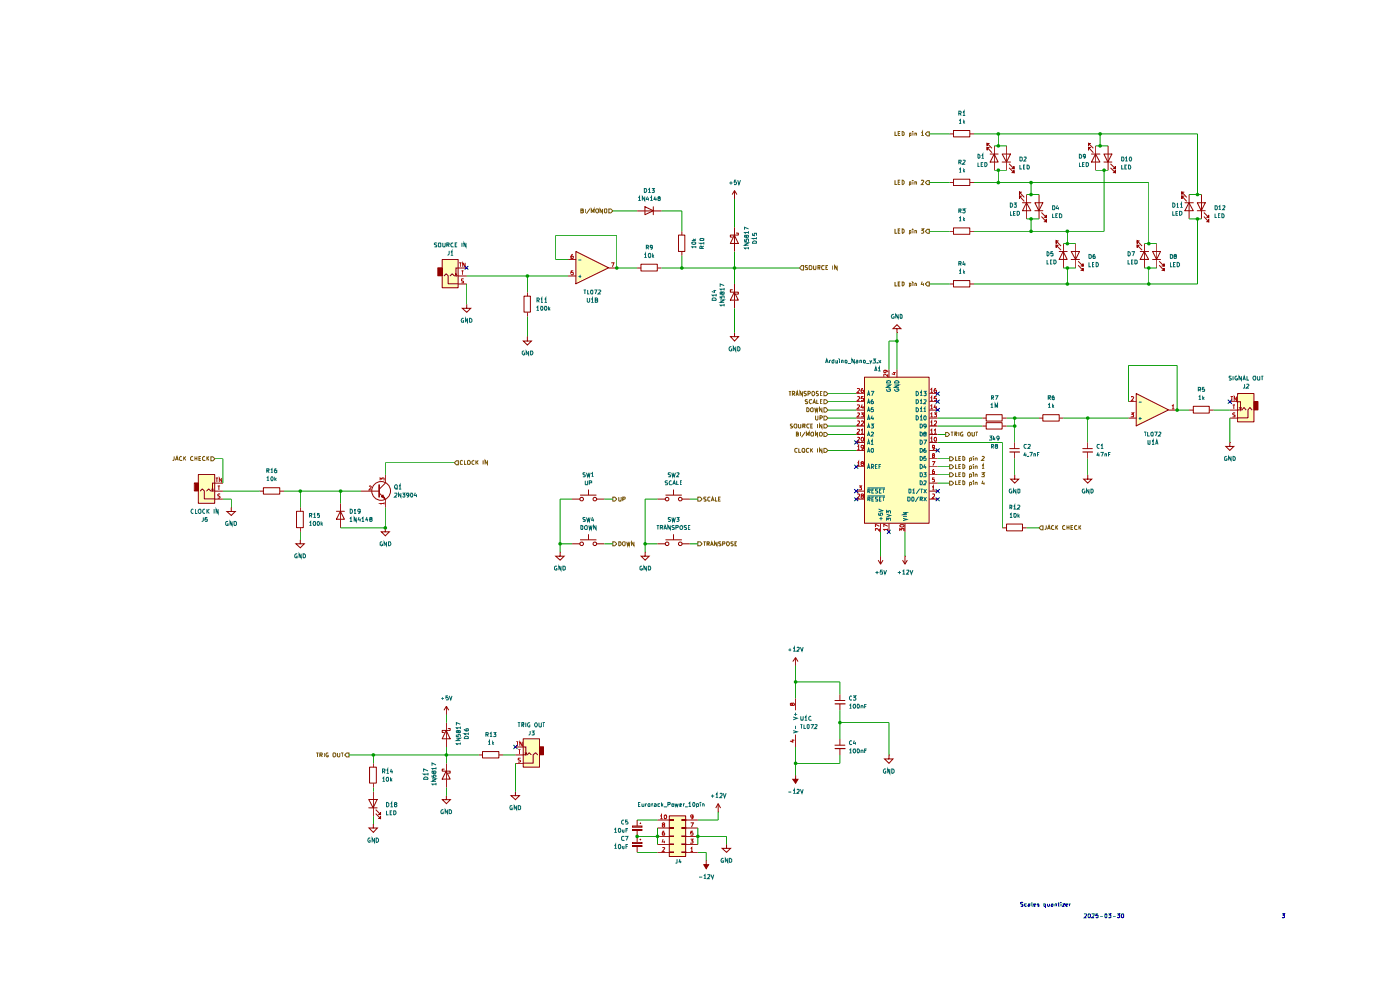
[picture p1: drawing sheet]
<svg xmlns="http://www.w3.org/2000/svg" width="297mm" height="210mm" viewBox="0 0 297 210" stroke-linecap="round" stroke-linejoin="round" font-family="sans-serif">
<g fill="#ffb">
<path d="M111 156.8h3.5v6h-3.5z"/>
<path d="M42.1 100.7h3.5v6.1h-3.5z"/>
<path d="M93.8 55.1h3.4v6h-3.4z"/>
<path d="M122.2 53.4l7 3.5-7 3.3z"/>
<path d="M241.1 83.5l6.8 3.5-6.8 3.4z"/>
<path d="M183.4 80h13.7v31h-13.7z"/>
<path d="M262.6 83.5h3.5v6h-3.5z"/>
<path d="M142 173.1h3.5v8.6h-3.5z"/>
</g>
<path d="M73.5 159.7h.5v.9h-.5l-.4-.5z" fill="#fff"/>
<path d="M67.1 159.7h.5M67.3 159.7v.9M68.8 159.7v.9M69.6 159.7h-.3a.42 .42 0 0 0-.2 .5 .42 .42 0 0 0 .5 .3v-.3h-.1M70.7 159.8l.4-.1 .1 .3v.3l-.2 .3-.3-.2zM71.6 159.7v.7l.2 .2 .3-.2v-.7M72.3 159.7h.6M72.6 159.7v.9M73.5 159.7h.5v.9h-.5l-.4-.5zM67.9 160.1h.4l.1-.3-.5-.1v.9M68.1 160.1l.3 .5" fill="none" stroke="#765500" stroke-width=".21"/>
<path d="M109.3 167.9v.9h.9l-.9 .8-.9-.8h.9M109.3 167.9h.1" fill="none" stroke="#910000" stroke-width=".21"/>
<path d="M114.5 158.5h.9v1.6h-.9z" fill="#910000"/>
<g fill="none" stroke="#910000" stroke-width=".21">
<path d="M94.7 154.9l.8 1.8h-1.7zM94.7 151.6h.1M94.7 149.8v1.8M94.7 153.3v5.2M94.7 149.8l-.5 .9M94.7 149.8l.5 .9M95.1 154.5h.4v.4h-1.7v.5h.4M102.4 159.4h3.4v1.4h-3.4zM109.3 158.5h2.2v1.5l.2-.4M111 156.7h3.5v6h-3.5zM111.4 159.6l.1 .4M114.5 158.4h.8v1.7h-.8z"/>
<path d="M78.2 169.6h1.8l-.8 1.8zM78.2 171.4h1.8M78.4 162.7h1.4v3.4h-1.4zM79.2 174.8v.8h.8l-.8 1-.9-1h.9M79.2 174.8h.1M79.2 161.9v.9M79.2 166.2v.9M79.2 167.9v5.2M79.7 172.6l1 1v-.5v.5h-.5M79.7 171.7l1 1.1v-.5v.5h-.5M94.2 163.1h-.4v.5h1.7v.4h-.4M94.7 163.6l.8 1.7h-1.7z"/>
<path d="M94.7 168.8v.8h.8l-.8 .9-.9-.9h.9M94.7 168.8h.1M94.7 161.9v5.2M101.6 160.1h.8M105.9 160.1h.8M109.3 161.9h1.7M109.3 160.1h1.7M111 160.1h.8l.5-.4 .4 .4M114 160.1l-.4-.4-.5 .4v1.8h-2.1M134.2 178.7h2v.2h-2zM134.2 179.4h2v.2h-2zM134.2 175.2h2v.3h-2z"/>
<path d="M134.2 175.9h2v.2h-2zM135.2 173.9v1.3M135.2 176.1v2.6M135.2 179.6v1.2M135.7 178.1h.3M135.7 174.6h.3M135.8 174.5v.3M135.8 177.9v.4"/>
</g>
<path d="M109.5 157.3h.4M109.8 157.3v.9M109.9 159h.5M110.2 159v1M110.8 157.3v.9l-.5-.9v.9M110.4 160.8l-.5 .1v.3l.5 .2-.1 .3-.4-.1" fill="none" stroke="#b90000" stroke-width=".21"/>
<path d="M134.2 179.5h2M134.2 176h2" fill="none" stroke="#910000" stroke-width=".25"/>
<path d="M96.4 98.2l.4-.5h.4v.9h-.4z" fill="#fff"/>
<path d="M96.8 97.7h.4v.9h-.4l-.4-.4zM98.2 97.7h-.3l-.2 .1v.6l.5 .1M98.5 97.7v.8h.4M99.4 97.7a.47 .47 0 0 1 .4 .3 .47 .47 0 0 1-.2 .5l-.4-.1v-.6zM100.6 97.7h-.2l-.3 .2v.4l.2 .2h.3M101 97.7v.8M101.1 98.1l.4 .4M101.5 97.7l-.5 .5M102.5 97.7v.8M103.4 97.7v.8l-.5-.8v.8" fill="none" stroke="#765500" stroke-width=".21"/>
<g fill="none" stroke="#910000" stroke-width=".21">
<path d="M55.1 104.2h.8M55.9 103.5h3.4v1.3h-3.4zM59.4 104.2h.8M62.9 108.5h1.4v3.4h-1.4zM63.7 114.5v.9h.9l-.9 .8-.9-.8h.9M63.7 114.5h.1M63.7 107.7v.8M63.7 112v.8M71.4 108.5h1.7M72.2 108.5l.9 1.6h-1.7zM72.3 106.8v5.2M80.5 104.6l1.2 1.3"/>
<path d="M81.7 112v.8h.9l-.9 .9-.8-.9h.8M81.7 112h.1M81.7 102.5l-1.2 1.3"/>
<circle cx="80.9" cy="104.1" r="1.99"/>
</g>
<path d="M80.4 102.9v2.5" fill="none" stroke="#910000" stroke-width=".34"/>
<path d="M80.9 105.3l.3-.3 .3 .7z" fill="#910000"/>
<g fill="none" stroke="#910000" stroke-width=".21">
<path d="M76.6 104.2h3.9M80.9 105.4l.3-.4 .4 .7zM81.7 100.7v1.8M81.7 105.9v1.8M118.8 117.1v.9h.9l-.9 .8-.9-.8h.9M118.8 117.1h.1M121.4 115.4h1.7M121.4 105.9h1.7M123.1 114.5h3.4M123.1 105h3.4M124.8 103.8v1.2M124.8 113.3v1.2"/>
<path d="M126.5 115.4h1.7M126.5 105.9h1.7"/>
<circle cx="123.4" cy="105.9" r=".38"/>
<circle cx="123.4" cy="115.4" r=".38"/>
<circle cx="126.2" cy="105.9" r=".38"/>
<circle cx="126.2" cy="115.4" r=".38"/>
</g>
<path d="M78.3 103.2l.3-.1 .2 .1-.5 .7h.5M80.6 101.9v-.5l.4 .2 .1-.2h.3v.5M81.5 106.8h-.9l.3 .2M81.5 106.5v.5" fill="none" stroke="#b90000" stroke-width=".21"/>
<path d="M44.7 96.9h.5l.4 .4-.4 .4h-.5z" fill="#fff"/>
<g fill="none" stroke="#765500" stroke-width=".21">
<path d="M37 96.8v.6l-.4 .3M37.2 97.7l.3-.9 .3 .9M37.3 97.4h.4M38.6 96.9l-.3-.1-.2 .3v.4l.1 .2 .4-.1M39 96.8v.9M39.1 97.2l.3 .5M39.4 96.8l-.4 .5M40.9 96.9l-.2-.1-.3 .3v.4l.2 .2 .3-.1M41.4 96.8v.9M41.4 97.2h.4M41.8 96.8v.9M42.2 97.2h.3"/>
<path d="M42.6 96.8h-.4v.9h.4M43.5 96.9l-.3-.1-.2 .3v.4l.1 .2 .4-.1M43.9 96.8v.9M44 97.2l.3 .5M44.3 96.8l-.4 .5M44.7 96.9h.5l.4 .4-.4 .4h-.5z"/>
</g>
<path d="M41.3 102.5h.8v1.7h-.8z" fill="#910000"/>
<g fill="none" stroke="#910000" stroke-width=".21">
<path d="M155.4 61.5h-.5v.5h1.7v.4h-.4M155.8 62l.8 1.7h-1.7zM155.8 60.2v5.2M41.2 102.4h.9v1.7h-.9zM42.1 100.7h3.4v6.1h-3.4zM42.5 104.1l.4-.4 .4 .4v1.7h2.2M43.9 104.1l.4-.4 .4 .4h.8M45.3 103.7l-.2 .3M45.6 105.9h1.7M45.6 104.2h1.7M47.3 102.5h-2.2v1.5l-.2-.3M49.1 107.7v.8h.8l-.8 .8-1-.8h1"/>
<path d="M49.1 107.7h.1"/>
</g>
<path d="M45.8 101.4h.5M46 101.4v.8M46.2 103.1h.5M46.4 103.1v.8M46.7 104.9l-.3-.1-.2 .1 .1 .3 .4 .2-.2 .3-.3-.1M47 101.4v.8l-.5-.8v.8" fill="none" stroke="#b90000" stroke-width=".21"/>
<path d="M148 114.9h.5l.5 .5-.5 .4h-.5z" fill="#fff"/>
<g fill="none" stroke="#765500" stroke-width=".21">
<path d="M148 114.9h.5l.5 .5-.5 .4h-.5zM149.2 114.9h.5M149.5 114.9v.9M150 115.4h.4v-.5h-.4v.9M150.2 115.4l.3 .4M150.7 115.8l.3-.9 .3 .9M150.8 115.5h.5M152.1 114.9v.9l-.5-.9v.9M152.9 114.9h-.4l-.1 .2 .2 .3h.3v.3h-.5M153.3 115.4h.4l.1-.4-.5-.1v.9M154.2 114.9h.4l.1 .3v.3l-.2 .3-.4-.3zM155.6 114.9l-.5 .1v.3l.5 .2-.2 .3-.3-.1"/>
<path d="M155.9 115.4h.3M156.3 114.9h-.4v.9h.4"/>
</g>
<path d="M148 105.4h.5l.5 .5-.5 .4h-.5z" fill="#fff"/>
<path d="M148 105.4h.5l.5 .5-.5 .4h-.5zM149.8 105.4l-.5 .1v.3l.5 .2-.1 .3h-.4M150.7 105.5l-.4-.1-.1 .2v.5l.1 .2 .4-.1M150.9 106.3l.3-.9 .3 .9M151 106h.4M151.8 105.4v.9h.4M152.4 105.9h.4M152.9 105.4h-.5v.9h.5" fill="none" stroke="#765500" stroke-width=".21"/>
<path d="M130 114.9h.4l.4 .5-.4 .4h-.4z" fill="#fff"/>
<path d="M130 114.9h.4l.4 .5-.4 .4h-.4zM131.3 114.9h.3a.47 .47 0 0 1 .2 .6 .47 .47 0 0 1-.5 .3zM132.1 115h.5v.6l-.1 .2-.5-.3zM133 114.9l.1 .9 .2-.6 .2 .6 .1-.9M134.5 114.9v.9l-.5-.9v.9" fill="none" stroke="#765500" stroke-width=".21"/>
<path d="M136.9 117.1v.9h.8l-.8 .8-.9-.8h.9M136.9 117.1h.1" fill="none" stroke="#910000" stroke-width=".21"/>
<path d="M130 105.4h.4l.4 .5-.4 .4h-.4z" fill="#fff"/>
<path d="M130 105.4h.4l.4 .5-.4 .4h-.4zM131.3 105.4l.1 .9h.3l.1-.2v-.7M132.1 105.9h.4l.1-.4-.5-.1v.9" fill="none" stroke="#765500" stroke-width=".21"/>
<g fill="none" stroke="#910000" stroke-width=".21">
<path d="M139.5 115.4h1.7M139.5 105.9h1.7M141.2 114.5h3.4M141.2 105h3.4M142.9 103.8v1.2M142.9 113.3v1.2M144.6 115.4h1.7M144.6 105.9h1.7M152.4 172.3h.1M152.4 170.5l-.6 .9M152.4 170.5l.5 .9M152.4 170.5v1.8"/>
<path d="M154.1 179.1v.9h.9l-.9 .8-.9-.8h.9M154.1 179.1h.1"/>
<circle cx="141.5" cy="105.9" r=".38"/>
<circle cx="141.5" cy="115.4" r=".38"/>
<circle cx="144.3" cy="115.4" r=".38"/>
<circle cx="144.3" cy="105.9" r=".38"/>
</g>
<path d="M149.8 182.6v.8h.5l-.5 .9-.5-.9h.5z" fill="#910000"/>
<g fill="none" stroke="#910000" stroke-width=".21">
<path d="M168.8 139.5l-.6 .8M168.8 139.5l.5 .8M168.8 139.5v1.7M168.8 141.2h.1M177.1 148.6h2.1M177.1 158.1h2.1M178.2 147.3v1.3M178.2 149.3v1.4M178.2 156.8v1.3M178.2 158.8v1.3M188.6 160.1v.9h.8l-.8 .9-.9-.9h.9M188.6 160.1h.1"/>
<path d="M149.8 182.6v.8h.5l-.5 .9-.5-.9h.5M149.8 182.6h.1"/>
</g>
<path d="M177.2 149.3h2.1M177.2 158.8h2.1" fill="none" stroke="#910000" stroke-width=".25"/>
<path d="M168.8 164.5v.8h.5l-.5 .9-.6-.9h.6z" fill="#910000"/>
<path d="M168.8 148.1v2.6M168.8 155.8v2.7M168.8 164.5v.8h.5l-.5 .9-.6-.9h.6M168.8 164.5h.1" fill="none" stroke="#910000" stroke-width=".21"/>
<path d="M167.9 157h.6M168 149.3l.2-.2 .3 .2-.1 .3h-.3l-.1-.4h-.3l.1 .4 .2-.1M168.2 156.8v.6l-.6-.2" fill="none" stroke="#b90000" stroke-width=".21"/>
<path d="M168.3 152.1l.8 .3-.8 .3M168.3 155l.8 .2-.8 .3M168.4 151.5h.7M168.8 151.2v.6M168.8 154v.6" fill="none" stroke="#006665" stroke-width=".21"/>
<path d="M92.9 56.9h.9v1.6h-.9z" fill="#910000"/>
<path d="M92.9 56.8h.9v1.7h-.9zM93.8 55h3.4v6h-3.4zM94.2 58.5l.5-.4 .4 .4v1.7h2.1M95.5 58.5l.4-.4 .4 .4h.9M96.9 58l-.2 .4M97.2 58.5h1.8M99 56.9h-2.3v1.5l-.1-.4M97.2 60.2h1.8" fill="none" stroke="#910000" stroke-width=".21"/>
<path d="M97.4 55.7h.5M97.7 55.7v.9M97.9 57.4h.4M98.1 57.4v.9M98.3 59.2h-.4v.4l.4 .1v.3h-.4M98.7 55.7v.9l-.5-.9v.9" fill="none" stroke="#b90000" stroke-width=".21"/>
<path d="M129.2 44.3h.4l.4 .4-.4 .5h-.4z" fill="#fff"/>
<path d="M123.2 44.7h.5v-.4h-.5v.9l.5-.1v-.4h-.1M124.2 44.3v.9M125.2 44.2l-.8 1.1M125.4 45.2v-.9l.4 .6 .2-.6v.9M126.4 44.4h.6v.6l-.2 .2a.47 .47 0 0 1-.4-.3 .47 .47 0 0 1 0-.5zM127.8 44.3v.9l-.5-.9v.9M128.2 44.4h.5v.6l-.1 .2-.4-.2zM129.2 44.3h.4l.4 .4-.4 .5h-.4z" fill="none" stroke="#765500" stroke-width=".21"/>
<g fill="none" stroke="#910000" stroke-width=".21">
<path d="M231.4 30.4h-.5v.5v-.5l1 1.1M231.4 31.3h-.5v.6v-.6l1 1.1M231.6 32.7h1.7M232.4 32.7l.9 1.7h-1.7zM232.4 30.9v5.2M234.2 32.7h1.7l-.9 1.7zM234.2 34.4h1.7M235.1 30.9v5.2M235.6 35.6l1 1v-.5v.5h-.5M235.6 34.8l1 1v-.5v.5h-.5M120.5 58.5h1.7M120.5 55.1h1.7"/>
<path d="M122.2 53.3l6.9 3.5-6.9 3.4zM129.2 56.9h1.6M135.2 56.9h.8M135.2 44.7h5.1M136 56h3.4v1.5h-3.4zM136.8 43.9l1.8 .8-1.8 .8zM138.6 43.9v1.6M139.5 56.9h.8M143.9 49.9h1.4v3.4h-1.4zM144.6 49.1v.8M144.6 53.4v.8M219.5 43h1.7l-.8 1.7z"/>
<path d="M219.5 44.7h1.7M220.4 41.3v5.1M220.9 45.9l1.1 1.1v-.6v.6h-.6M220.9 45.1l1.1 1v-.5v.5h-.6M224.6 51.1h-.5v.6v-.6l1 1.1M224.6 52h-.5v.5v-.5l1 1M224.7 53.3h1.7M225.5 53.3l.9 1.7h-1.7zM225.6 51.7v5.2M227.2 53.3h1.8l-.8 1.7zM227.2 55h1.8M228.2 51.7v5.2"/>
<path d="M228.7 56.3l1 1.1v-.5v.5h-.5M228.7 55.4l1 1v-.5v.5h-.5M241.8 51.1h-.5v.6v-.6l1 1.1M241.8 52h-.5v.5v-.5l1 1M241.9 53.3h1.8M242.7 53.3l1 1.7h-1.8zM242.8 51.7v5.2M244.5 53.3h1.7l-.8 1.7zM244.5 55h1.7M245.4 51.7v5.2M245.9 56.3l1 1.1v-.5v.5h-.5M245.9 55.4l1 1v-.5v.5h-.5"/>
<path d="M251.2 40.8h-.5v.5v-.5l1.1 1.1M251.2 41.6h-.5v.6v-.6l1.1 1.1M251.4 43h1.8M252.2 43l1 1.7h-1.8zM252.3 41.3v5.1M99 64.6v.8h.9l-.9 .8-.9-.8h.9M99 64.6h.1M111.2 62.8h1.3v3.4h-1.3zM111.9 71.4v.9h.8l-.8 .9-.9-.9h.9M111.9 71.4h.1M111.9 62v.9M111.9 66.2v1"/>
<path d="M220.4 88.7h.9M221.2 88h3.5v1.3h-3.5zM224.7 88.7h.9M229.7 95.2h2M230.8 93.8v1.4M230.8 95.9v1.4M239.4 88.7h1.7M239.4 85.2h1.7M241 83.5l6.9 3.4-6.9 3.4zM247.9 87h1.8"/>
</g>
<path d="M121.5 54l-.2 .1-.2 .6h.5v-.3l-.3-.1-.2 .2M121.6 57.4h-.4l-.1 .5 .4-.1 .1 .4h-.5M129.7 55.7h.6l-.4 .9M240 87.6h.5l-.3 .3h.2l.1 .2-.1 .3-.4-.1M240 84.2l.3-.1 .2 .2-.5 .7h.5M248.6 86.1l.3-.2v.8M248.6 86.7h.5" fill="none" stroke="#b90000" stroke-width=".21"/>
<path d="M122.7 58.6h.6M122.7 55.2h.6M123.1 58.3v.7M241.6 88.8h.6M241.6 85.3h.6M241.8 88.4v.7" fill="none" stroke="#006665" stroke-width=".21"/>
<path d="M229.7 95.9h2.1" fill="none" stroke="#910000" stroke-width=".25"/>
<path d="M200.6 91.7h.4l.5 .5-.5 .4h-.4z" fill="#fff"/>
<path d="M200.6 91.7h.4l.5 .5-.5 .4h-.4zM201.7 91.6h.5M202 91.6v.9M202.6 92.1h.3l.1-.4-.4-.1v.9M202.7 92.1l.3 .4M203.4 91.6v.9M204.3 91.7a.43 .43 0 0 0-.5 .3 .43 .43 0 0 0 .1 .5h.4l-.1-.3M205.5 91.6l.4 .3-.2 .6h-.3l-.1-.3v-.3zM206.2 91.6l.1 .9 .4-.1v-.8M207 91.6h.5M207.2 91.6v.9" fill="none" stroke="#765500" stroke-width=".21"/>
<path d="M208.4 90.4h.9M209.2 89.7h3.4v1.3h-3.4zM212.6 90.4h1M214.2 95.2h2M215.3 93.8v1.4M215.3 95.9v1.4" fill="none" stroke="#910000" stroke-width=".21"/>
<path d="M214.2 95.9h2.1" fill="none" stroke="#910000" stroke-width=".25"/>
<path d="M220.8 111.5h.5v.9h-.5l-.4-.4z" fill="#fff"/>
<g fill="none" stroke="#765500" stroke-width=".21">
<path d="M220.8 111.5h.5v.9h-.5l-.4-.4zM222 111.5v.6l-.4 .2M222.2 112.3l.3-.8 .3 .8M222.3 112.1h.4M223.6 111.5h-.3l-.2 .1v.5l.1 .2 .4-.1M224 111.5v.8M224.1 111.8l.3 .5M224.4 111.5l-.4 .5M225.9 111.5h-.2l-.3 .1v.5l.2 .2 .3-.1M226.4 111.5v.8M226.4 111.9h.4M226.8 111.5v.8"/>
<path d="M227.2 111.9h.3M227.6 111.5h-.4v.8h.4M228.5 111.5h-.3l-.2 .1v.5l.1 .2 .4-.1M228.9 111.5v.8M229 111.8l.3 .5M229.3 111.5l-.4 .5"/>
</g>
<path d="M212.6 112h1M213.5 111.2h3.4v1.4h-3.4zM215.3 100.7v.9h.8l-.8 .9-.9-.9h.9M215.3 100.7h.1M217 112h.8M230.8 100.7v.9h.8l-.8 .9-.9-.9h.9M230.8 100.7h.1" fill="none" stroke="#910000" stroke-width=".21"/>
<path d="M201.5 100.3h.4l.4 .4-.4 .4h-.4z" fill="#fff"/>
<path d="M201.5 100.3h.4l.4 .4-.4 .4h-.4zM202.7 100.3v.8h.5M203.4 100.7h.3M203.8 100.3h-.4v.8h.4M204.3 100.3l.4 .2v.5l-.2 .1h-.2zM205.7 100.6h.4v.4l-.4 .1M205.7 100.5v.9M206.5 100.3v.1M206.5 100.5v.6M206.9 100.6l.2-.1 .2 .2v.4M206.9 100.5v.6M208.2 100.3h.6l-.3 .3h.2v.5l-.5-.1" fill="none" stroke="#765500" stroke-width=".21"/>
<path d="M201.5 96.9h.4l.4 .4-.4 .4h-.4z" fill="#fff"/>
<path d="M201.5 96.9h.4l.4 .4-.4 .4h-.4zM202.7 96.8v.9h.5M203.4 97.2h.3M203.8 96.8h-.4v.9h.4M204.3 96.8l.4 .3v.4l-.2 .2h-.2zM205.7 97.7l.4-.1v-.4h-.4v.8M206.5 96.8v.1M206.5 97.2v.5M206.9 97.7v-.5h.4v.5M208.3 96.9l.4-.1 .1 .3-.6 .6h.6" fill="none" stroke="#765500" stroke-width=".21"/>
<path d="M201.5 98.6h.4l.4 .4-.4 .4h-.4z" fill="#fff"/>
<path d="M201.5 98.6h.4l.4 .4-.4 .4h-.4zM202.7 98.5v.9h.5M203.4 98.9h.3M203.8 98.5h-.4v.9h.4M204.3 98.5l.4 .3v.4l-.3 .2h-.1zM205.7 99.4h.4l-.1-.6h-.3v.9M206.5 98.5v.1M206.5 98.8v.6M206.9 98.9h.4v.5M206.9 98.8v.6M208.3 98.8l.3-.3v.9M208.3 99.4h.5" fill="none" stroke="#765500" stroke-width=".21"/>
<path d="M201.5 102.1h.4l.4 .4-.4 .4h-.4z" fill="#fff"/>
<path d="M201.5 102.1h.4l.4 .4-.4 .4h-.4zM202.7 102v.8h.5M203.4 102.4h.3M203.8 102h-.4v.8h.4M204.3 102l.4 .2v.5l-.2 .1h-.2zM205.7 102.8l.4-.1-.1-.4h-.3v.9M206.5 102v.1M206.5 102.3v.5M206.9 102.4h.4v.4M206.9 102.3v.5M208.5 102l-.2 .6h.5M208.7 102.3v.5" fill="none" stroke="#765500" stroke-width=".21"/>
<path d="M174.8 83.1h.4l.4 .4-.4 .4h-.4z" fill="#fff"/>
<g fill="none" stroke="#765500" stroke-width=".21">
<path d="M167.3 83h.5M167.6 83v.9M168.1 83.5h.3l.2-.1-.2-.4h-.3v.9M168.3 83.5l.3 .4M168.9 83.9l.2-.9 .3 .9M168.9 83.7h.4M170.2 83v.9l-.5-.9v.9M171.1 83.1h-.5v.3l.5 .3-.2 .2h-.3M171.4 83.5h.3l.2-.1-.2-.4h-.3v.9M172.4 83a.47 .47 0 0 1 .5 .5 .47 .47 0 0 1-.5 .4l-.1-.1v-.6zM173.6 83.1h-.4v.3l.4 .2v.3h-.4M174 83.4h.3"/>
<path d="M174.5 83h-.5v.9h.5M174.8 83.1h.4l.4 .4-.4 .4h-.4z"/>
</g>
<path d="M174.8 84.8h.4l.4 .4-.4 .4h-.4z" fill="#fff"/>
<path d="M171.3 84.8h-.4l-.1 .2 .2 .2 .3 .1v.3h-.5M172.2 84.9l-.4-.1a.42 .42 0 0 0-.1 .5 .42 .42 0 0 0 .5 .3M172.4 85.6l.4-.8 .2 .8M172.5 85.4h.4M173.3 84.8v.8h.4M174 85.2h.3M174.5 84.8h-.5v.8h.5M174.8 84.8h.4l.4 .4-.4 .4h-.4z" fill="none" stroke="#765500" stroke-width=".21"/>
<g fill="none" stroke="#910000" stroke-width=".21">
<path d="M201.5 28.4h.8M202.3 27.7h3.4v1.3h-3.4zM205.8 28.4h.8M212.6 32.7h1.8l-.9 1.7zM212.6 34.4h1.8M213.6 30.9v5.2M214.1 35.6l1 1v-.5v.5h-.5M214.1 34.8l1 1v-.5v.5h-.5M201.5 49.1h.8M202.3 59.5h3.4v1.4h-3.4zM202.3 48.3h3.4v1.4h-3.4zM205.8 49.1h.8"/>
<path d="M216.8 40.8h-.5v.5v-.5l1 1.1M216.8 41.6h-.5v.6v-.6l1 1.1M216.9 43h1.8M217.8 43l.9 1.7h-1.8zM217.8 41.3v5.1M201.5 60.2h.8M205.8 60.2h.8M208.4 88.7h.9M209.2 88h3.4v1.3h-3.4zM212.6 88.7h1"/>
</g>
<path d="M196.7 38.3h.4v.9h-.4l-.4-.5z" fill="#fff"/>
<path d="M189.9 38.2v1h.4M190.5 38.6h.4M191 38.2h-.5v1h.5M191.4 38.2l.4 .3v.4l-.2 .3h-.2zM192.9 39.1h.3v-.5h-.3v.8M193.7 38.2v.1M193.7 38.6v.6M194.1 38.6h.3v.6M194.1 38.6v.6M195.4 38.3l.4-.1 .2 .2-.6 .8h.6M196.7 38.3h.4v.9h-.4l-.4-.5z" fill="none" stroke="#765500" stroke-width=".21"/>
<path d="M196.7 28h.4v.8h-.4l-.4-.4z" fill="#fff"/>
<path d="M189.9 27.9v.8h.4M190.5 28.3h.4M191 27.9h-.5v.8h.5M191.4 27.9l.4 .2v.5l-.2 .1h-.2zM192.9 28.7h.3v-.5h-.3v.9M193.7 27.9v.1M193.7 28.2v.5M194.1 28.3h.3v.4M194.1 28.2v.5M195.4 28.1l.3-.2v.8M195.4 28.7h.6M196.7 28h.4v.8h-.4l-.4-.4z" fill="none" stroke="#765500" stroke-width=".21"/>
<path d="M201.5 38.7h.8M202.3 38h3.4v1.4h-3.4zM205.8 38.7h.8M209.9 30.4h-.5v.5v-.5l1 1.1M209.9 31.3h-.5v.6v-.6l1 1.1M210.1 32.7h1.6M210.9 32.7l.8 1.7h-1.6zM210.9 30.9v5.2" fill="none" stroke="#910000" stroke-width=".21"/>
<path d="M196.7 48.6h.4v.9h-.4l-.4-.4z" fill="#fff"/>
<path d="M189.9 48.6v.9h.4M190.5 49h.4M191 48.6h-.5v.9h.5M191.4 48.6l.4 .2v.4l-.2 .3h-.2zM192.9 49.4h.3v-.5h-.3v.8M193.7 48.6h.1M193.7 48.9v.6M194.1 49h.3v.5M194.1 48.9v.6M195.4 48.6h.6l-.4 .3 .4 .2v.2l-.2 .2-.4-.1M196.7 48.6h.4v.9h-.4l-.4-.4z" fill="none" stroke="#765500" stroke-width=".21"/>
<path d="M170 56.3h.5v1h-.5l-.4-.4z" fill="#fff"/>
<path d="M170 56.3h.5v1h-.5l-.4-.4zM171.3 56.3h-.4l-.1 .2 .2 .3 .3 .1v.2l-.5 .1M171.7 56.4h.5l.1 .5-.2 .3-.4-.1zM172.6 56.3l.1 .9h.3l.1-.9M173.5 56.8h.4v-.5h-.4v.9M173.7 56.8l.2 .4M174.9 56.4l-.4-.1-.2 .4 .2 .5 .4-.1M175.2 56.8h.3M175.6 56.3h-.4v.9h.4M176.7 56.3v.9M177.6 56.3v.9l-.5-.9v.9" fill="none" stroke="#765500" stroke-width=".21"/>
<path d="M196.7 59.8h.4v.9h-.4l-.4-.5z" fill="#fff"/>
<g fill="none" stroke="#765500" stroke-width=".21">
<path d="M189.9 59.8v.9h.4M191 59.8h-.5v.9h.5M191.4 59.8l.4 .2v.4l-.2 .3h-.2zM193.7 59.8v.1M195.6 59.7l-.2 .6h.6M196.7 59.8h.4v.9h-.4l-.4-.5zM190.5 60.2h.4M192.9 60.2h.3v.4h-.3M192.9 60.1v.8M193.7 60.1v.6M194.1 60.2l.2-.1 .1 .1v.5M194.1 60.1v.6"/>
<path d="M195.9 60.1v.6"/>
</g>
<g fill="none" stroke="#910000" stroke-width=".21">
<path d="M155.8 49.9l.8 1.7h-1.7zM155.8 42.2h.1M155.8 40.4v1.8M155.8 48.2v5.2M155.8 40.4l-.5 .9M155.8 40.4l.5 .9M156.2 49.4h.4v.5h-1.7v.4h.5M155.8 70.6v.8h.9l-.9 .9-.8-.9h.8M155.8 70.6h.1M188.6 78.4v1.6M190.3 69.7h-.9l.9-.8 .8 .8h-.8v.9M190.3 70.6h.1"/>
<path d="M190.3 78.4v1.6M181.6 99h1.8M181.6 95.5h1.8M181.6 93.8h1.8M181.6 92.2h1.8M181.6 90.4h1.8M181.6 88.7h1.8M181.6 87h1.8M181.6 85.2h1.8M181.6 83.5h1.8M183.4 80h13.7v31h-13.7zM197.1 99h1.8"/>
<path d="M197.1 97.3h1.8M197.1 95.5h1.8M197.1 93.8h1.8M197.1 92.2h1.8M197.1 90.4h1.8M197.1 88.7h1.8M197.1 87h1.8M197.1 85.2h1.8M197.1 83.5h1.8M181.6 105.9h1.8M181.6 104.2h1.8M186.3 118.8l.5 .9"/>
<path d="M186.8 118h.1M186.8 111v1.8M186.8 118v1.7M187.3 118.8l-.5 .9M188.6 111v1.8M191.5 118.8l.5 .9M192 118h.1M192 111v1.8M192 118v1.7M192.5 118.8l-.5 .9M197.1 105.9h1.8M197.1 104.2h1.8"/>
<path d="M197.1 102.5h1.8M197.1 100.7h1.8"/>
</g>
<g fill="none" stroke="#b90000" stroke-width=".21">
<path d="M187.8 78.5l.2 .2-.1 .3h-.3l-.1-.4 .2-.1 .6 .2v.2M188.3 79.4v.5l-.5-.5-.3 .1 .1 .4M189.4 79h.6M189.8 78.9v.6l-.6-.2M181.9 98.2l.3-.3v.9M181.9 94.7l.3-.3v1M181.9 92.8h.4v.3l-.5 .5h.5M181.9 91.1h.3l.1 .3-.5 .5h.5M181.9 89.4h.4v.3l-.5 .5h.5M181.9 87.7h.4v.2l-.5 .5h.5M181.9 86l.3-.1 .1 .3-.5 .5h.5M181.9 84.2h.4v.3l-.5 .5h.5"/>
<path d="M181.9 82.5l.3-.1 .1 .4-.5 .5h.5M181.9 98.8h.4M181.9 95.4h.4M182.7 91.3l.2-.2v.8M182.7 89.4h.5v.3l-.5 .5h.5M182.7 87.6h.5l-.3 .3 .3 .1v.3h-.5M182.7 91.9h.5M182.7 92.8l.3-.1 .2 .2-.1 .6a.39 .39 0 0 1-.4-.2 .39 .39 0 0 1 0-.5zM182.8 98.3l-.1-.1 .1-.3 .4 .1-.1 .3-.4 .1v.4l.5-.1v-.4h-.2M182.9 85.8l-.2 .6h.6M183.1 82.4h-.3l-.1 .7v.2l.5-.1-.1-.4h-.4v.1M183.1 86.1v.6"/>
<path d="M183.2 94.9l-.4 .1-.1-.4 .1-.2 .4 .1v.6l-.5 .3M183.2 84.1h-.5v.4h.5v.5h-.5M197.4 93l.3-.3v.9M197.4 91.3l.3-.2v.8M197.4 89.5l.3-.2v.9M197.4 87.8l.3-.2v.8M197.4 86.1l.3-.2v.8M197.4 84.4l.3-.3v.9M197.4 82.7l.3-.3v.9M197.4 93.6h.5M197.4 91.9h.5M197.4 90.2h.5"/>
<path d="M197.4 88.4h.5M197.4 86.7h.5M197.4 85h.5M197.4 83.3h.5M197.7 97.9h.6l-.4 .9M197.9 96.6v-.4l.3 .1v.3h-.4l.1 .5 .3-.1v-.4h-.1M198.2 99.6l-.4 .3v.6h.4v-.5l-.3-.1-.1 .2M198.2 91.3l.2-.2v.8M198.2 89.4h.5v.3l-.5 .5h.5M198.2 87.6h.5l-.3 .3 .3 .1v.3h-.5M198.2 91.9h.5M198.2 94.9l-.3 .1-.1-.5h.4v.6l-.3 .3"/>
<path d="M198.2 92.8l.3-.1 .2 .2-.1 .6a.39 .39 0 0 1-.5-.2 .39 .39 0 0 1 .1-.5zM198.4 85.8l-.2 .6h.6M198.6 82.4h-.3l-.1 .7v.2l.5-.1-.1-.4h-.4v.1M198.6 86.1v.6M198.7 84.1h-.5v.4h.5v.5h-.5M181.9 104.9h.4v.3l-.5 .5h.5M182.2 103.1h.5l-.2 .3 .2 .1v.3h-.5M182.8 105.2l-.1-.3 .1-.1 .4 .1v.2l-.5 .1v.2l.1 .3 .4-.1v-.3l-.2-.1M186.6 112.1v.5l-.5-.5-.4 .1 .1 .4M186.6 111.6l-.9-.4v.6M188.3 112.3h-.8l.2 .3M188.3 111.6l-.8-.4v.6"/>
<path d="M188.3 112.1v.5M190.9 112.6v-.5l.3 .3 .1-.3h.4v.5M190.9 111.5l.1-.2h.6l.2 .2a.48 .48 0 0 1-.5 .3 .48 .48 0 0 1-.4-.3zM197.8 104.9h.4v.3l-.5 .5h.5M197.8 103.3l.2-.2v.8M197.8 103.9h.4M198.2 101.4h-.4v.4l.4-.1v.4h-.4"/>
</g>
<g fill="none" stroke="#006665" stroke-width=".21">
<path d="M184 99.4l.3-.9 .2 .9M184 96l.3-.9 .2 .9M184 94.3l.3-1 .2 1M184 92.5l.3-.9 .2 .9M184 90.8l.3-.8 .2 .8M184 89.1l.3-.9 .2 .9M184 87.3l.3-.8 .2 .8M184 85.6l.3-.8 .2 .8M184 83.9l.3-.9 .2 .9M184.1 99.2h.3M184.1 95.7h.3M184.1 94h.3"/>
<path d="M184.1 92.2h.3M184.1 90.5h.3M184.1 88.9h.3M184.1 87.1h.3M184.1 85.4h.3M184.1 83.7h.3M184.8 93.6l.2-.3v1M184.8 91.7h.5v.3l-.5 .5h.5M184.8 90h.5l-.3 .3 .3 .1v.3h-.5M184.8 83h.6l-.4 .9M184.8 94.3h.5M184.9 99h.3l.2-.2-.2-.3h-.3v.9"/>
<path d="M184.9 95.2l.3-.1 .1 .2v.5l-.2 .2a.48 .48 0 0 1-.2-.8zM185 88.2l-.2 .6h.6M185 99l.4 .4M185.2 84.8h-.2l-.2 .7 .2 .1h.3l-.1-.5h-.3l-.1 .2M185.2 88.5v.6M185.3 86.5h-.4l-.1 .4 .4-.1 .1 .4h-.5M185.7 98.9h.3M186.1 98.5h-.4v.9h.4M186.5 98.9h.3M186.9 98.5h-.4v.9M188.1 81.7h.8l-.8 .5h.8M188.2 82.6l-.1 .2 .2 .2h.5l.1-.2-.1-.3h-.2v.2"/>
<path d="M188.2 80.8h.6l.1 .4h-.8zM189.8 81.7h.9l-.9 .5h.9M189.9 82.6l-.1 .2 .2 .2h.5l.2-.2-.1-.3h-.3v.2M189.9 80.9a.48 .48 0 0 1 .5-.1 .48 .48 0 0 1 .3 .4h-.9zM194.3 88.2a.47 .47 0 0 1 .6 .4 .47 .47 0 0 1-.6 .5zM194.3 86.5a.47 .47 0 0 1 .5 .3 .47 .47 0 0 1-.1 .5h-.4zM194.3 84.8h.4a.47 .47 0 0 1 .1 .5 .47 .47 0 0 1-.5 .3zM194.3 83a.47 .47 0 0 1 .6 .5 .47 .47 0 0 1-.6 .4zM195.2 98.5a.47 .47 0 0 1 .5 .5 .47 .47 0 0 1-.5 .4zM195.2 96.8a.49 .49 0 0 1 .4 .3 .49 .49 0 0 1-.1 .6h-.3zM195.2 95.1h.3a.47 .47 0 0 1 .2 .6 .47 .47 0 0 1-.5 .3zM195.2 93.3a.47 .47 0 0 1 .5 .5 .47 .47 0 0 1-.5 .5z"/>
<path d="M195.2 91.6a.49 .49 0 0 1 .4 .4 .49 .49 0 0 1-.1 .5h-.3zM195.2 90h.3a.47 .47 0 0 1 .2 .5 .47 .47 0 0 1-.5 .3zM195.2 88.4l.2-.2v.9M195.2 86.7l.2-.2v.8M195.2 85l.2-.2v.8M195.2 83.3l.2-.3v.9M195.2 89.1h.5M195.2 87.3h.5M195.2 85.6h.5M195.2 83.9h.5M196 93.3h.6l-.5 1M196 86.7l.2-.2v.8"/>
<path d="M196 84.9h.5v.2l-.5 .5h.5M196 83h.5l-.3 .4h.3v.5h-.5M196 87.3h.5M196 88.3l.3-.1 .2 .1v.6l-.2 .2a.53 .53 0 0 1-.3-.8zM196.1 92l-.1-.1 .1-.3 .4 .1-.1 .3-.4 .2v.3l.5-.1v-.3l-.2-.1M196.2 98.5l-.2 .6h.6M196.4 95.1h-.3l-.1 .7 .1 .2 .4-.1-.1-.4h-.4v.1M196.4 98.8v.6M196.5 96.8h-.5v.4h.4l.1 .4h-.5M196.5 90.3l-.1 .2h-.4v-.5h.5l-.1 .7-.4 .1M184 105.2h3.7M184 103.5h3.7"/>
<path d="M184.1 105.9h.4v-.5h-.4v.9M184.1 104.2h.3l.2-.4h-.5v.8M184.3 105.9l.3 .4M184.3 104.2l.3 .4M185 105.9h.3M185 104.1h.3M185.4 105.4h-.4v.9h.4M185.4 103.8h-.4v.8h.4M186.2 105.4l-.5 .1v.3l.5 .2-.1 .3h-.4M186.2 103.8h-.5v.2l.5 .3-.1 .3-.4-.1M186.4 108.8v.5h.4l-.1-.4 .5-.1v.5M186.4 108l.8 .3-.8 .3"/>
<path d="M186.6 110h.6M186.6 105.9h.2M186.6 104.1h.2M186.9 109.7v.7M187 105.4h-.4v.9h.4M187 103.8h-.4v.8h.4M187.2 103.8h.5M187.2 105.4h.5M187.5 103.8v.8M187.5 105.4v.9M188.1 110.4v-.5l.3 .3 .1-.3h.3v.5M188.1 109.1l.8 .2-.8 .4"/>
<path d="M188.1 108.8v-.5l.3 .4v-.3h.5l-.1 .4M191.6 109.9l.8 .3-.8 .2M191.6 108.8h.8l-.8 .4h.8M191.6 109.6h.8M192.6 105.4h.3l.2 .2v.5l-.2 .2h-.3zM192.8 103.8h.4v.6l-.2 .2h-.2zM193.5 105.4a.42 .42 0 0 1 .4 .5 .42 .42 0 0 1-.4 .4zM193.6 103.9l.2-.1v.8M193.6 104.6h.5M194.9 105.4l-.7 1.1M195.1 103.7l-.8 1.1M195.2 105.9h.4v-.5h-.4v.9"/>
<path d="M195.2 102a.49 .49 0 0 1 .4 .3 .49 .49 0 0 1-.1 .5h-.3zM195.2 100.3l.4 .1 .1 .4-.2 .3h-.3zM195.3 103.8h.5M195.4 105.9l.3 .4M195.5 103.8v.8M196 102.1h.5v.3l-.5 .4h.5M196 100.3h.5l-.3 .3 .3 .1v.3h-.5M196 105.4l.6 .9M196 103.8l.6 .8M196.6 105.4l-.6 .9M196.6 103.8l-.6 .8"/>
</g>
<path d="M174.8 95.1h.4l.4 .4-.4 .5h-.4z" fill="#fff"/>
<path d="M169.1 95.2l-.3-.1-.2 .2v.5l.3 .2 .2-.1M169.5 95.1v.9h.4M170.2 95.2l.4-.1 .1 .3-.1 .6-.5-.3zM171.6 95.2l-.4-.1-.1 .2v.5l.2 .2 .3-.1M171.9 95.1v.9M172.1 95.5l.3 .5M172.4 95.1l-.5 .5M173.4 95.1v.9M174.4 95.1v.9l-.5-.9v.9M174.8 95.1h.4l.4 .4-.4 .5h-.4z" fill="none" stroke="#765500" stroke-width=".21"/>
<path d="M174.8 90h.4l.4 .4-.4 .4h-.4z" fill="#fff"/>
<path d="M168.1 90h-.4v.3l.4 .2v.2h-.4M168.6 90h.4v.6l-.1 .2-.5-.3zM169.4 90v.6l.1 .2 .4-.1v-.7M170.3 90.4h.4v-.4h-.4v.8M170.6 90.4l.2 .4M171.7 90h-.4l-.1 .1v.4l.2 .3 .3-.1M172 90.4h.3M172.4 90h-.4v.8h.4M173.4 90v.8M174.4 90v.8l-.5-.8v.8M174.8 90h.4l.4 .4-.4 .4h-.4z" fill="none" stroke="#765500" stroke-width=".21"/>
<path d="M174.8 91.7h.4l.4 .5-.4 .4h-.4z" fill="#fff"/>
<path d="M168.9 92.1l.5-.2-.2-.3h-.3v.9h.4l.1-.3-.2-.1M169.8 91.6v.9M170.8 91.6l-.8 1.1M171.1 92.5v-.9l.3 .6 .3-.6v.9M172.3 91.6l.3 .2-.1 .7h-.3l-.2-.3v-.3zM173.4 91.6v.9l-.4-.9v.9M174 91.6l.5 .3-.2 .6-.4-.1v-.6zM174.8 91.7h.4l.4 .5-.4 .4h-.4z" fill="none" stroke="#765500" stroke-width=".21"/>
<path d="M252.3 87h.9M253.2 86.2h3.3v1.4h-3.3zM256.6 87h.8" fill="none" stroke="#910000" stroke-width=".21"/>
<path d="M266.1 85.2h.8v1.8h-.8z" fill="#910000"/>
<g fill="none" stroke="#910000" stroke-width=".21">
<path d="M254 43h1.7l-.9 1.7zM254 44.7h1.7M254.9 41.3v5.1M255.4 45.9l1 1.1v-.6v.6h-.5M255.4 45.1l1 1v-.5v.5h-.5M260.9 85.2h2.3v1.6l.2-.4M260.9 93.8v.9h.8l-.8 .8-.8-.8h.8M260.9 93.8h.1M260.9 88.7h1.7M260.9 87h1.7M262.5 83.5h3.5v6h-3.5zM262.5 86.9h1l.4-.5 .4 .5"/>
<path d="M262.9 86.4l.3 .4M265.6 86.9l-.4-.5-.5 .5v1.7h-2.2M266 85.2h.9v1.7h-.9z"/>
</g>
<path d="M261.1 84.1h.5M261.3 84.1v.9M261.5 85.9h.5M261.7 85.9v.8M262 87.7l-.3-.1-.2 .2 .2 .2 .3 .1-.1 .3h-.4M262.3 84.1v.9l-.5-.9v.9" fill="none" stroke="#b90000" stroke-width=".21"/>
<path d="M174.8 88.3h.4l.4 .4-.4 .4h-.4z" fill="#fff"/>
<path d="M173 88.2v.7l.2 .2 .3-.2v-.7M173.9 88.7h.4l.2-.2-.2-.3h-.4v.9M174.8 88.3h.4l.4 .4-.4 .4h-.4z" fill="none" stroke="#765500" stroke-width=".21"/>
<path d="M174.8 86.5h.4l.4 .5-.4 .4h-.4z" fill="#fff"/>
<path d="M171.2 86.5a.47 .47 0 0 1 .4 .3 .47 .47 0 0 1-.1 .5h-.3zM172.2 86.5l.3 .2-.1 .6h-.3l-.2-.2v-.4zM172.8 86.5l.2 .8 .2-.6 .2 .6 .1-.8M174.4 86.5v.8l-.5-.8v.8M174.8 86.5h.4l.4 .5-.4 .4h-.4z" fill="none" stroke="#765500" stroke-width=".21"/>
<g fill="none" stroke="#910000" stroke-width=".21">
<path d="M139.5 179.1h2.5M139.5 177.4h2.5M139.5 175.6h2.5M139.5 173.9h2.5M142 173.1h3.5v8.6h-3.5zM142 179h.9v.2h-.9zM142 177.3h.9v.2h-.9zM142 175.6h.9v.1h-.9zM142 173.9h.9v.1h-.9zM144.6 179h.9v.2h-.9zM144.6 177.3h.9v.2h-.9zM144.6 175.6h.9v.1h-.9z"/>
<path d="M144.6 173.9h.9v.1h-.9zM145.5 179.1h2.5M145.5 177.4h2.5M145.5 175.6h2.5M145.5 173.9h2.5M139.5 180.8h2.5M142 180.7h.9v.2h-.9zM144.6 180.7h.9v.2h-.9zM145.5 180.8h2.5"/>
</g>
<g fill="none" stroke="#b90000" stroke-width=".21">
<path d="M140.1 173.1l.2-.3v.9M140.1 173.7h.5M140.5 179.8l.5 .1-.5 .7h.5M140.7 178l-.2 .6h.5M140.7 175l-.2-.3 .3-.2 .2 .3-.5 .3 .2 .4 .3-.2-.2-.3M140.9 176.3h-.2l-.2 .4 .1 .5h.3v-.5h-.3l-.1 .1M140.9 178.3v.6M141.1 172.8a.43 .43 0 0 1 .3 .5 .43 .43 0 0 1-.4 .4l-.1-.7zM146.5 180l.3-.2v.8M146.5 178h.5l-.2 .3 .2 .1v.4h-.5M146.5 174.5h.6l-.4 1M147 176.3h-.4l-.1 .4h.4l.1 .4h-.5"/>
<path d="M147 173.2l-.1 .2h-.3l-.1-.4 .2-.2 .3 .1v.6l-.4 .2M146.5 180.6h.5"/>
</g>
<g fill="none" stroke="#090" stroke-width=".21">
<path d="M197.1 28.4h4.4M197.1 38.7h4.4M206.6 28.4h47.4v12.9M206.6 38.7h37.1v13M210.9 30.9h2.7M210.9 36.1h2.7M211.8 28.4v2.5M211.8 36.1v2.6M218.7 38.7v2.6M232.4 30.9h2.7M232.4 36.1h2.7M233.4 28.4v2.5"/>
<path d="M234.2 36.1v13h-27.6M99 58.5h21.5M111.9 58.5v3.5M120.5 55.1h-2.6v-5.2h12.9v7h4.4M130 44.7h5.2M140.3 44.7h4.3v4.4M140.3 56.9h29.3M144.6 54.2v2.7M155.8 42.2v6M155.8 53.4v6.8M197.1 49.1h4.4M217.8 41.3h2.6"/>
<path d="M217.8 46.4h2.6M218.7 46.4v2.7M225.6 56.9h2.6M225.6 51.7h2.6M226.4 49.1v2.6M226.4 56.9v3.3M242.8 56.9h2.6M242.8 51.7h2.6M243.7 56.9v3.3M252.3 41.3h2.6M252.3 46.4h2.6M254 46.4v13.8h-47.4"/>
<path d="M99 60.2v4.4M111.9 67.2v4.2M155.8 65.4v5.2M190.3 72.3h-1.7v6.1M190.3 70.6v7.8M197.1 60.2h4.4M45.6 97.3h1.7v5.2M96.4 98.2h-14.7v2.5M175.6 88.7h6M175.6 90.4h6M175.6 92.2h6M175.6 95.5h6"/>
<path d="M175.6 87h6M175.6 83.5h6M175.6 85.2h6M198.9 97.3h2.6M198.9 88.7h9.5M198.9 90.4h9.5M198.9 93.8h13.7v18.2M198.9 92.2h1.7M198.9 99h2.6M213.6 88.7h6.8M213.6 90.4h1.7M215.3 88.7v5.1"/>
<path d="M215.3 97.3v3.4M225.6 88.7h13.8M230.8 88.7v5.1M230.8 97.3v3.4M239.4 85.2v-7.7h10.3v9.5h2.6M257.4 87h3.5M260.9 88.7v5.1M47.3 104.2h7.8M47.3 105.9h1.8v1.8M60.2 104.2h16.4M63.7 104.2v3.5M63.7 112.8v1.7"/>
<path d="M72.3 104.2v2.6M81.7 107.7v4.3h-9.4M118.8 115.4h2.6M121.4 105.9h-2.6v11.2M128.2 105.9h1.8M128.2 115.4h1.8M136.9 115.4h2.6M139.5 105.9h-2.6v11.2M146.3 105.9h1.7M146.3 115.4h1.7M186.8 112.8v5.2M192 112.8v5.2"/>
<path d="M198.9 100.7h2.6M198.9 102.5h2.6M217.8 112h2.6M94.7 151.6v1.7M94.7 158.5v3.4M168.8 144.6h9.4v2.7M168.8 141.2v6.9M168.8 158.5v6M178.2 150.7v6.1M178.2 153.3h10.4v6.8M74 160.1h27.6M79.2 160.1v1.8"/>
<path d="M79.2 167.1v.8M79.2 173.1v1.7M94.7 167.1v1.7M106.7 160.1h2.6M109.3 161.9v6M135.2 177.4h4.3M135.2 173.9h4.3M139.5 175.6v3.5M148 175.6v3.5M148 177.4h6.1v1.7M152.4 172.3v1.6h-4.4M178.2 160.1v1.8h-9.4"/>
<path d="M135.2 180.8h4.3M148 180.8h1.8v1.8"/>
</g>
<g fill="none" stroke="#0000ca" stroke-width=".21">
<path d="M217 191.5h-.5v.2l.5 .3v.2h-.5M217.8 191.7h-.4v.4l.4 .1M218.1 191.7h.4v.5h-.4v-.1l.4-.2M218.9 191.4v.7l.2 .1M219.3 192l.4-.1v-.2h-.4v.5h.4M220.4 191.7h-.3l.1 .3h.2v.2h-.3M221.8 192.2l-.4-.1v-.4h.4v.9M222.2 191.7l.1 .5 .3-.1M222.6 191.7v.5M223.1 191.7l.3 .1v.4h-.3v-.3h.3M223.8 192.2v-.5h.4v.5M224.4 191.7h.3"/>
<path d="M224.6 191.4v.8h.1M225.1 191.4v.1M225.1 191.7v.5M225.4 191.7h.4l-.4 .5h.4M226.1 192l.4-.1v-.2l-.4 .1v.3l.4 .1M226.9 191.7v.5M227.1 191.7l-.2 .1M272 193.8h.5l-.3 .3 .3 .1v.4h-.5"/>
</g>
<g fill="none" stroke="#00008a" stroke-width=".21">
<path d="M98.6 56.4l.8 .8M99.4 56.4l-.8 .8M181.2 98.6l.9 .8M181.2 93.4l.9 .9M182.1 98.6l-.9 .8M182.1 93.4l-.9 .9M198.5 95.1l.8 .9M198.5 83.1l.8 .8M198.5 84.8l.8 .8M198.5 86.6l.8 .7M199.3 95.1l-.8 .9M199.3 83.1l-.8 .8"/>
<path d="M199.3 84.8l-.8 .8M199.3 86.6l-.8 .7M260.5 84.8l.8 .8M261.3 84.8l-.8 .8M181.2 103.8l.9 .8M181.2 105.5l.9 .8M182.1 103.8l-.9 .8M182.1 105.5l-.9 .8M188.2 112.4l.7 .8M188.9 112.4l-.7 .8M198.5 103.8l.8 .8M198.5 105.5l.8 .8"/>
<path d="M199.3 103.8l-.8 .8M199.3 105.5l-.8 .8M108.9 158l.9 .9M109.8 158l-.9 .9"/>
</g>
<g fill="#090">
<circle cx="79.2" cy="160.1" r=".38"/>
<circle cx="135.2" cy="177.4" r=".38"/>
<circle cx="139.5" cy="177.4" r=".38"/>
<circle cx="94.7" cy="160.1" r=".38"/>
<circle cx="63.7" cy="104.2" r=".38"/>
<circle cx="81.7" cy="112" r=".38"/>
<circle cx="72.3" cy="104.2" r=".38"/>
<circle cx="118.8" cy="115.4" r=".38"/>
<circle cx="144.6" cy="56.8" r=".38"/>
<circle cx="155.8" cy="56.8" r=".38"/>
<circle cx="136.9" cy="115.4" r=".38"/>
<circle cx="148" cy="177.4" r=".38"/>
<circle cx="168.8" cy="144.6" r=".38"/>
<circle cx="178.2" cy="153.3" r=".38"/>
<circle cx="168.8" cy="161.9" r=".38"/>
<circle cx="130.8" cy="56.8" r=".38"/>
<circle cx="243.7" cy="51.7" r=".38"/>
<circle cx="234.2" cy="36.1" r=".38"/>
<circle cx="254" cy="41.3" r=".38"/>
<circle cx="233.4" cy="28.4" r=".38"/>
<circle cx="233.4" cy="30.9" r=".38"/>
<circle cx="230.8" cy="88.7" r=".38"/>
<circle cx="249.7" cy="87" r=".38"/>
<circle cx="215.3" cy="88.7" r=".38"/>
<circle cx="215.3" cy="90.4" r=".38"/>
<circle cx="211.8" cy="38.7" r=".38"/>
<circle cx="211.8" cy="36.1" r=".38"/>
<circle cx="218.7" cy="38.7" r=".38"/>
<circle cx="218.7" cy="41.3" r=".38"/>
<circle cx="218.7" cy="46.4" r=".38"/>
<circle cx="226.4" cy="49.1" r=".38"/>
<circle cx="226.4" cy="56.8" r=".38"/>
<circle cx="226.4" cy="51.7" r=".38"/>
<circle cx="226.4" cy="60.2" r=".38"/>
<circle cx="211.8" cy="30.9" r=".38"/>
<circle cx="211.8" cy="28.4" r=".38"/>
<circle cx="218.7" cy="49.1" r=".38"/>
<circle cx="243.7" cy="56.8" r=".38"/>
<circle cx="243.7" cy="60.2" r=".38"/>
<circle cx="254" cy="46.4" r=".38"/>
<circle cx="190.3" cy="72.3" r=".38"/>
<circle cx="111.9" cy="58.5" r=".38"/>
</g>
<g fill="none" stroke="#006665" stroke-width=".21">
<path d="M154.7 38.8h.7M155.1 38.5v.7M156.2 38.2h-.4l-.1 .4h.4l.1 .4-.1 .2-.4-.1M156.5 38.2l.3 1 .3-1M203.4 24.1h.3l.2-.4-.2-.1h-.3v.9M203.4 34.4h.3l.2-.3-.5-.1v.8M203.5 25.6l.2-.2v.8M203.5 35.9l.2-.2v.8M203.5 26.2h.4M203.5 36.5h.4M203.7 24.1l.2 .4M203.7 34.4l.2 .4"/>
<path d="M204.3 23.8l.2-.2v.9M204.3 34h.4l.1 .2-.6 .6h.6M204.3 24.5h.5M204.3 25.4v.8M204.3 35.7v.8M204.4 25.9l.3 .3M204.4 36.2l.3 .3M204.7 25.6l-.4 .3M204.7 35.9l-.4 .4M207.5 34.5v.8h.3M207.5 32.7l.4 .3v.4l-.2 .2h-.2zM208.1 34.8h.3"/>
<path d="M208.2 33l.3-.3v.9M208.2 33.6h.5M208.6 34.5h-.5v.8h.5M208.9 34.5h.4a.48 .48 0 0 1 .1 .5 .48 .48 0 0 1-.5 .3zM216.4 35v.9h.4M216.4 33.3h.3l.2 .2v.5l-.2 .2h-.3zM217.1 35.4h.3M217.2 33.4l.4-.1 .1 .2-.5 .7h.5M217.5 35h-.4v.9h.4M217.9 35a.49 .49 0 0 1 .4 .3 .49 .49 0 0 1-.1 .6h-.3zM229 34.5v.8h.4M229 32.7a.49 .49 0 0 1 .4 .3 .49 .49 0 0 1-.1 .6h-.3z"/>
<path d="M229.7 34.8h.3M230.1 34.5h-.4v.8h.4M230.2 33.1l-.1 .2-.3-.1v-.4h.4v.6l-.3 .2M230.4 34.5h.4l.1 .2v.4l-.2 .2h-.3zM238 35v.9h.4M238 33.3l.4 .1 .1 .4-.2 .4h-.3zM238.6 35.4h.3M238.7 33.6l.3-.3v.9M238.7 34.2h.5M239.1 35h-.5v.9h.5M239.4 35a.48 .48 0 0 1 .5 .3 .48 .48 0 0 1-.2 .6h-.3zM239.6 33.4l.1-.1a.43 .43 0 0 1 .4 .4 .43 .43 0 0 1-.4 .5l-.1-.4z"/>
<path d="M92.7 51.6h-.5v.3l.5 .2-.1 .3h-.4M93 51.6h.5l-.1 .8-.4-.1zM93.9 51.5l.1 .9h.4v-.9M94.8 51.9h.4l.1-.3-.5-.1v.9M95 51.9l.3 .5M95.3 53.2v.7l-.3 .2M95.6 53.5l.3-.3v.9M95.6 54.1h.5M96.1 51.6a.42 .42 0 0 0-.5 .2 .42 .42 0 0 0 .2 .6l.3-.1M96.6 51.9h.2M97 51.5h-.4v.9h.4M98 51.5v.9"/>
<path d="M98.8 51.5v.9l-.4-.9v.9M135.4 41.9l.3-.2v.8M135.4 42.5h.5M136.7 54l.2-.3v.9M136.7 40h.3a.47 .47 0 0 1 .2 .6 .47 .47 0 0 1-.5 .2zM136.7 54.6h.5M136.8 41.7v.8l-.5-.8v.8M137.1 52.4h.4l.1-.2-.1-.2h-.4v.9M137.3 52.4l.3 .5M137.4 41.7l-.3 .6h.5M137.5 40.3l.3-.3v.8M137.5 41.9v.6"/>
<path d="M137.5 40.8h.5M137.6 53.8l.3-.1 .1 .2v.6l-.1 .1a.53 .53 0 0 1-.3-.8zM138 41.9l.2-.2v.8M138 42.5h.5M138.3 40h.5l-.2 .3 .2 .1v.4h-.5M138.4 52.4l-.4 .1v-.4h.4v.6l-.4 .2M138.4 53.7v.9M138.5 54.3l.2 .3M138.7 54.1l-.3 .3M139 41.7l-.3 .6h.6M139.1 41.9v.6M139.7 42l-.1-.1 .1-.2 .4 .2-.5 .3 .1 .3h.3l.1-.3-.2-.2"/>
<path d="M146.8 51.4l.6-.1 .2 .2a.43 .43 0 0 1-.4 .4 .43 .43 0 0 1-.4-.5zM146.8 51h.8M147 50.7l.4 .3M147.6 52.4h-.8l.2 .2M147.6 52.2v.4M147.6 50.7l-.3 .2M148.5 50.8l.1-.2h.5l.2 .1v.2l-.8 .1zM148.9 52.7v-.4l-.3-.1-.1 .2v.3h.8M149.3 51.6h-.8l.2 .3M149.3 52.2l-.4 .2M149.3 51.3v.6M157.9 51.5h.9l-.9 .5h.9"/>
<path d="M157.9 50.8v.4h.5l-.1-.4h.5l-.1 .4M158.3 50l.4-.1 .1 .3-.4 .1-.2-.4-.3 .1 .1 .3 .3-.1M158.8 52.6h-.9l.3 .3M158.8 49.3h-.9l.3 .3M158.8 48.6l-.9-.4v.5M158.8 49.1v.5M158.8 52.4v.5M159.6 49.5v.4l.5 .1v-.5h.4v.5M159.7 51.3l.4-.2 .3 .1 .1 .4h-.9zM160.5 50.6h-.9l.3 .2M160.5 50.3v.5M203.4 55.9h.4v-.4h-.4v.8"/>
<path d="M203.4 44.7h.3l.2-.1-.1-.3h-.4v.9M203.5 57.4l.2-.2v.8M203.5 46.3l.2-.3v.9M203.5 58h.4M203.5 46.9h.4M203.7 55.9l.2 .4M203.7 44.7l.2 .5M204.2 44.3h.6l-.4 .3 .4 .1v.3l-.2 .2-.4-.1M204.3 46v.9M204.3 57.2v.8M204.4 55.4l-.1 .7h.5M204.4 57.7l.3 .3"/>
<path d="M204.4 46.5l.3 .4M204.7 57.5l-.4 .3M204.7 46.3l-.4 .3M204.7 55.7v.6M214.3 44.8v.9h.5M214.3 43a.47 .47 0 0 1 .5 .5 .47 .47 0 0 1-.5 .5zM215 45.3h.3M215.1 43h.5l-.3 .4 .3 .1v.4h-.5M215.4 44.8h-.4v.9h.4M215.8 44.8h.3l.2 .2v.4l-.3 .3h-.2zM222.1 55.2v.8h.4M222.1 53.4l.4 .2v.5l-.2 .2h-.2z"/>
<path d="M222.8 55.6h.3M223.2 55.2h-.4v.8h.4M223.3 45.3v.9h.4M223.3 43.6l.4 .1 .1 .5-.2 .3h-.3zM223.4 53.4h-.4l-.1 .4h.5v.4h-.5M223.6 55.2h.3a.47 .47 0 0 1 .2 .5 .47 .47 0 0 1-.5 .3zM224 45.8h.2M224.3 43.6l-.2 .6h.6M224.4 45.3h-.4v.9h.4M224.5 43.9v.6M224.7 45.3h.3l.3 .3v.4l-.2 .2h-.4zM231 55.7v.9h.4"/>
<path d="M231 54l.5 .1v.5l-.2 .2h-.3zM231.8 56.1h.2M232.1 55.7h-.3v.9h.3M232.3 54l-.4 .1v.2v.5h.4v-.5h-.4v.2M232.5 55.7a.47 .47 0 0 1 .5 .4 .47 .47 0 0 1-.5 .5zM239.3 55.2v.8h.4M239.3 53.4a.47 .47 0 0 1 .5 .4 .47 .47 0 0 1-.5 .5zM240 55.6h.3M240.1 53.4h.6l-.4 .9M240.4 55.2h-.4v.8h.4M240.7 55.2h.4l.2 .1v.5l-.3 .2h-.3zM248.3 55.7v.9h.4"/>
<path d="M248.3 54a.47 .47 0 0 1 .5 .3 .47 .47 0 0 1-.2 .5h-.3zM248.8 44.8v.9h.4M248.8 43a.47 .47 0 0 1 .5 .5 .47 .47 0 0 1-.5 .5zM249 56.1h.2M249.2 54.3l-.2-.2 .2-.1 .4 .1-.1 .2-.5 .2 .1 .3 .5-.1v-.3l-.2-.1M249.4 55.7h-.4v.9h.4M249.5 45.3h.3M249.6 43.3l.2-.3v1M249.6 44h.5M249.7 55.7h.3l.2 .2v.4l-.2 .3h-.3zM249.9 44.8h-.4v.9h.4M250.2 44.8h.4l.1 .2v.4l-.2 .3h-.3z"/>
<path d="M250.4 43.3l.3-.3v1M250.4 44h.5M257.8 45.3v.9h.4M257.8 43.6l.4 .1 .1 .5-.2 .3h-.3zM258.4 45.8h.3M258.5 43.9l.3-.3v.9M258.5 44.5h.5M258.9 45.3h-.5v.9h.5M259.2 45.3a.48 .48 0 0 1 .5 .3 .48 .48 0 0 1-.2 .6h-.3zM259.4 43.7l.4-.1 .1 .2-.5 .7h.5M98.3 67.6v-.1a.48 .48 0 0 0-.5 .4 .48 .48 0 0 0 .2 .5h.3v-.4h-.1M99.2 67.5v.9l-.4-.9v.9"/>
<path d="M99.6 67.5h.3l.2 .3v.4l-.2 .2h-.3zM111.2 74.5l-.4 .1v.5l.2 .2 .3-.1v-.3h-.2M112.1 74.5v.8l-.5-.8v.8M112.6 74.5h.3a.48 .48 0 0 1 .1 .5 .48 .48 0 0 1-.4 .3zM113.8 65.2l.3-.2v.8M113.8 65.8h.5M113.9 63.7h.4l.1-.3-.1-.2h-.4v.9M114.1 63.7l.3 .4M114.8 65a.39 .39 0 0 1 .4 .4 .39 .39 0 0 1-.4 .3zM114.8 63.5l.1-.3v.9M114.8 64.1h.4M115.5 63.5l.3-.3v.9"/>
<path d="M115.5 64.1h.5M115.6 65a.43 .43 0 0 1 .4 .4 .43 .43 0 0 1-.3 .4l-.2-.1zM116.4 65v.8M116.5 65.5l.2 .3M116.7 65.2l-.3 .4M123.8 61.5h.5M124.1 61.5v.9M124.6 63.2v.8l.2 .1 .3-.1v-.8M124.7 61.5v.9h.3M125.3 61.6l.3-.1 .2 .2-.1 .6a.39 .39 0 0 1-.4-.2 .39 .39 0 0 1 0-.5zM125.4 63.5l.3-.3v.9M125.4 64.1h.5"/>
<path d="M126.1 61.5h.5l-.3 .9M126.3 63.6h.4l.1-.2-.2-.2h-.3v.9l.5-.1v-.3l-.2-.1M127 61.6l.3-.1 .2 .3-.6 .6h.6M151.1 63.4l.2-.2h.4l.2 .3v.2h-.8zM151.3 61.6h.6M151.6 61.5v.5l-.6-.2M151.9 62.6h-.8l.2 .3M151.9 62.4v.5M152.8 63.6h.8l-.8 .5h.8M152.8 62.8v.4h.4v-.4l.4 .1-.1 .3M153.1 62.1l.1-.2 .4 .1v.4h-.3l-.2-.4-.2-.1-.1 .5h.1l.2-.1M153.6 64.7h-.8l.2 .3"/>
<path d="M153.6 61.3h-.8l.2 .3M153.6 60.6l-.8-.4v.6M153.6 61.1v.5M153.6 64.5v.5M155.1 73.6a.41 .41 0 0 0-.5 .5 .41 .41 0 0 0 .6 .3v-.4h-.1M156.1 73.5v1l-.5-1v1M156.5 73.5a.47 .47 0 0 1 .5 .5 .47 .47 0 0 1-.5 .5zM175.1 77l.3-.8 .3 .8M175.2 76.7h.4M176 76.4v.6M176.2 76.4l-.2 .2M176.9 76.2v.8h-.3l-.1-.4 .2-.2 .2 .1"/>
<path d="M177.3 76.4v.6l.4-.1M177.7 76.4v.6M178.1 76.2h.1M178.1 76.4v.6M178.5 76.5h.4v.5M178.5 76.4v.6M179.3 76.5l.2-.1 .2 .2-.1 .4-.3-.1zM179.9 77.1h.6M181.2 76.2v.8l-.5-.8v.8M181.6 76.5h.4v.5h-.4v-.2l.4-.1M182.4 76.5h.3v.5M182.4 76.4v.6"/>
<path d="M183.2 76.5l.2-.1 .2 .2-.1 .4-.3-.1zM183.8 77.1h.6M184.5 76.4l.2 .6 .3-.6M185.2 76.2h.5l-.2 .3 .2 .1v.3h-.5M185.5 78.7l.3-.9 .3 .9M185.6 78.5h.4M186.1 76.9v.1M186.3 78.1l.3-.3v.9M186.3 78.7h.5M186.4 76.4l.5 .6M186.9 76.4l-.5 .6M189.6 66.8a.43 .43 0 0 0-.5 .2 .43 .43 0 0 0 .2 .5l.4-.1v-.2h-.2"/>
<path d="M190.5 66.7v.8l-.5-.8v.8M191 66.7l.4 .2-.1 .6h-.3zM261.2 79.8h-.4l-.1 .2 .5 .5-.1 .1h-.4M261.6 79.8v.8M262.4 79.8l-.4 .2v.4l.3 .2h.2v-.3h-.2M263.4 79.8v.8l-.6-.8v.8M264.5 79.8v.8h.5M265.9 79.9l.1-.1a.46 .46 0 0 1 .4 .3 .46 .46 0 0 1-.2 .5 .47 .47 0 0 1-.4-.2 .47 .47 0 0 1 .1-.5zM266.7 79.8v.7l.2 .1h.3v-.8M267.6 79.8h.4M267.8 79.8v.8M56.6 99.9h.3l.2-.2-.1-.3h-.4v.9"/>
<path d="M56.8 99.9l.3 .4M57.4 99.7l.3-.3v.9M58.6 99.4h-.2l-.2 .7 .2 .2 .3-.1v-.4l-.5 .1M209.9 92.5h.5l-.2 .3 .2 .1v.4h-.5M210.2 85.9l.2-.3v.9M210.2 86.5h.5M210.4 94.7l.4-.1v-.2l-.4-.1v.8M210.4 84.4l.4-.1v-.3l-.4-.1v.9M210.5 94.7l.3 .4M210.5 84.4l.3 .4M210.8 92.5v.8M210.9 93.1l.2 .2"/>
<path d="M211.1 86.5v-.9l.3 .6 .2-.6v.9M211.1 83.9h.6l-.4 .9M211.1 92.8l-.3 .4M211.3 94.6l-.2-.2 .1-.1h.3l.1 .2-.4 .1-.1 .2 .2 .3 .3-.1v-.3l-.1-.1M212 92.9l-.2 .2-.3-.2 .1-.4 .4 .2v.3l-.2 .3h-.3M217.5 96l-.3 .6h.5M217.6 96.2v.6M217.7 94.4l-.3-.1a.43 .43 0 0 0-.2 .5 .43 .43 0 0 0 .5 .2M218.1 96.7v.1M218.1 94.4h.5v.2l-.5 .5h.5M218.4 96h.6l-.4 .8M219.3 96.3h.4v.5"/>
<path d="M219.3 96.2v.6M220.1 96.4h.2M220.5 96h-.4v.8M222.4 85.9l.2-.3v.9M222.4 84.4h.3l.2-.4-.5-.1v.9M222.4 86.5h.5M222.5 84.4l.4 .4M223.3 85.6v.9M223.4 86.1l.2 .4M223.6 83.9l-.4 .2v.6h.4v-.5l-.4 .2M223.6 85.9l-.3 .3M233 96l-.3 .6h.5"/>
<path d="M233.1 96.2v.6M233.2 94.4l-.3-.1a.43 .43 0 0 0-.2 .5 .43 .43 0 0 0 .5 .2M233.5 96h.6l-.4 .8M233.5 94.5l.3-.2v.8M233.5 95.1h.6M234.4 96.3h.3v.5M234.4 96.2v.6M235.2 96.4h.3M235.6 96h-.4v.8M242.7 91.6h.5M242.9 91.6v.9M243.5 91.6v.9h.4"/>
<path d="M243.5 93.3v.9l.2 .1 .3-.1v-.9M244.2 91.7l.3-.1 .1 .2v.6a.39 .39 0 0 1-.5-.2 .39 .39 0 0 1 .1-.5zM244.4 93.6l.2-.3v1M244.4 94.3h.5M244.9 91.6h.6l-.4 .9M245.1 94.3l.3-1 .3 1M245.2 94h.4M245.8 91.7h.4v.3l-.5 .5h.5M254.2 82.7l.5-.1v-.3l-.5-.1v.8M254.3 84.1l.2-.2v.9M254.3 84.8h.5M254.5 82.7l.2 .3"/>
<path d="M255.1 83.9v.9M255.2 84.5l.3 .3M255.5 82.2h-.4v.4l.3-.1 .2 .2-.1 .3-.4-.1M255.5 84.2l-.4 .3M260.2 96.9l-.1-.1-.3 .2v.6l.4 .1 .1-.4h-.2M261.2 96.8v.9l-.6-.9v.9M261.6 96.8a.49 .49 0 0 1 .4 .3 .49 .49 0 0 1-.1 .6h-.3zM263.7 80.6l.2-.8 .3 .8M263.7 80.4h.4M264 81.5v.8h-.3M264.5 81.6l.3-.1 .2 .2-.6 .6h.6M41 108.1l-.2-.1a.43 .43 0 0 0-.3 .5 .43 .43 0 0 0 .5 .3"/>
<path d="M41.4 108v.9h.5M42.1 108.2l.2-.2 .3 .2v.6l-.1 .1a.47 .47 0 0 1-.4-.3 .47 .47 0 0 1 0-.4zM43.1 109.8v.6l-.3 .2M43.5 108.1a.4 .4 0 0 0-.5 .4 .4 .4 0 0 0 .5 .3M43.9 108v.9M44 109.8h-.4l-.1 .4 .4-.1 .1 .4h-.5M44 108.4l.4 .5M44.4 108l-.5 .5M45.4 108v.9M46.3 108v.9l-.5-.9v.9M48.4 110.6h-.4l-.1 .2v.5l.1 .2h.4v-.4h-.2M49.2 110.6v.9l-.4-.9v.9"/>
<path d="M49.7 110.6h.3l.2 .2v.5l-.2 .2h-.3zM56.6 101.4l.3-.3v.9M56.6 102h.5M57.4 100.3h.5M57.5 101.2l.1-.1a.43 .43 0 0 1 .4 .5 .43 .43 0 0 1-.4 .4l-.2-.4zM58.3 101.1v.9M58.4 101.6l.2 .4M58.6 101.4l-.3 .3M63 117.6l-.2-.1-.3 .2v.4l.2 .2h.3v-.3h-.1M63.9 117.5v.8l-.4-.8v.8M64.3 117.5h.3l.2 .2v.4l-.2 .2h-.3zM65.7 110.9l.2-.3v.9"/>
<path d="M65.7 109.3h.3l.2-.3-.5-.1v.9M65.7 111.5h.4M65.9 109.3l.3 .5M66.5 110.7l.3-.1 .1 .2-.1 .6a.39 .39 0 0 1-.4-.2 .39 .39 0 0 1 .1-.5zM66.5 109.1l.3-.2v.9M66.5 109.8h.5M67.4 110.6a.43 .43 0 0 1 .4 .4 .43 .43 0 0 1-.4 .5l-.1-.4zM67.8 108.9h-.5v.4h.5v.4h-.5M68.1 110.6v.9M68.2 111.1l.2 .4M68.4 110.9l-.3 .3M74.2 110l.3-.2v.8"/>
<path d="M74.2 110.6h.5M74.3 108a.47 .47 0 0 1 .5 .5 .47 .47 0 0 1-.5 .4zM75.1 108.2l.2-.2v.9M75.1 108.9h.5M75.6 109.8v.8l-.5-.8v.8M76.2 109.7l-.2 .6h.5M76.4 108.4l-.3 .2-.2-.4 .2-.2 .3 .1-.1 .7-.3 .1M76.4 110v.6M76.7 110l.3-.2v.8M76.7 110.6h.6M77.8 109.7l-.2 .6h.5M78 110v.6"/>
<path d="M78.6 110.1l-.2-.2 .5-.1v.3l-.5 .1v.3l.2 .1 .3-.2-.1-.3M81.1 114.9l-.5 .2v.5l.3 .2 .2-.1v-.3h-.1M82 114.9v.9l-.5-.9v.9M82.4 114.9h.4a.47 .47 0 0 1 .1 .6 .47 .47 0 0 1-.5 .3zM83.7 104.7h.5v.2l-.5 .5h.5M83.8 103l.1-.2 .4 .2v.6l-.2 .2a.47 .47 0 0 1-.4-.3 .47 .47 0 0 1 .1-.5zM83.9 103.5l.5 .3M84.6 103.1l.3-.3v1M84.6 103.8h.5M85 104.6v.8l-.5-.8v.8M85.4 104.6h.5l-.3 .3h.3v.5h-.5M86.7 104.9l-.3 .2-.2-.2 .1-.3 .4 .1v.7h-.4"/>
<path d="M87.2 104.6a.39 .39 0 0 1 .4 .4 .39 .39 0 0 1-.4 .4zM88.1 104.5l-.2 .6h.5M88.3 104.9v.5M123.2 111.5l.5 .1-.1 .7h-.4zM124 111.7l.4-.2 .2 .1v.6l-.4 .1zM124.2 102v.8h.4l.1-.1v-.7M124.2 109.8h-.5v.1l.1 .3 .4 .1v.2h-.5M124.2 100.3h-.5v.2l.1 .2 .4 .1v.2l-.5 .1M124.4 109.8l.3 .8 .1-.6 .2 .6 .2-.8M124.4 100.3l.3 .8 .1-.6 .2 .6 .2-.8M124.9 111.5l.2 .8 .2-.6 .1 .6 .2-.8M125 102.4h.5v-.3l-.5-.1v.8"/>
<path d="M125.5 100.5l.2-.2v.8M125.5 101.1h.4M125.7 109.7l-.2 .7h.5M125.9 110v.6M126.4 111.5v.8l-.5-.8v.8M139.3 111.5h.5M139.6 111.5v.8M140.1 111.9h.4l.1-.4h-.5v.8M140.3 111.9l.3 .4M140.8 112.3l.3-.8 .3 .8M140.9 112.1h.4M141.6 102.1l-.3-.1-.2 .1 .1 .3 .4 .1-.1 .3h-.4"/>
<path d="M142.2 111.5v.8l-.5-.8v.8M142.3 109.8l-.5 .1v.2l.5 .3-.2 .2-.3-.1M142.3 100.3l-.5 .1v.2l.5 .3-.1 .2h-.4M142.4 102.1l-.1-.1a.5 .5 0 0 0-.2 .8l.3-.1M142.5 109.8l.2 .8 .2-.6 .1 .6 .3-.8M142.5 100.3l.2 .8 .2-.6 .1 .6 .3-.8M142.7 102.8l.3-.8 .3 .8M142.8 102.6h.4M143 111.5h-.3l-.2 .1 .2 .3 .3 .1v.3h-.5M143.4 111.9h.4l.1-.4h-.5v.8M143.5 102v.8h.5M143.5 109.8h.6l-.3 .3h.2l.1 .3-.2 .2-.4-.1"/>
<path d="M143.5 100.4l.5-.1 .1 .2-.6 .6h.6M144.3 102.4h.3M144.5 111.5l.3 .2-.2 .6h-.2l-.2-.2v-.4zM144.6 102h-.3v.8h.3M145.7 111.5h-.5v.3l.5 .3-.1 .2h-.4M146 111.9h.3M146.4 111.5h-.4v.8h.4M214.2 109.1l.3-.2v.9M214.2 107.7l.5-.1v-.4l-.5-.1v.9M214.2 109.8h.6M214.4 107.7l.3 .3M214.6 103.8h-.4a.44 .44 0 0 0-.1 .5 .44 .44 0 0 0 .6 .2v-.3h-.2"/>
<path d="M215 107.4l.3-.3v.9M215 108h.5M215.1 109l.2-.1a.43 .43 0 0 1 .3 .4 .43 .43 0 0 1-.3 .5l-.2-.2zM215.5 103.8v.8l-.5-.8v.8M215.9 107.2l.3-.1 .2 .3-.6 .6h.6M215.9 103.8h.5v.6l-.3 .2h-.2zM215.9 108.9v.9M216 109.4l.3 .4M216.3 109.2l-.4 .3M230.1 103.8h-.4a.44 .44 0 0 0-.1 .5 .44 .44 0 0 0 .6 .2v-.3h-.2M231 103.8v.8l-.5-.8v.8M231.4 103.8h.4a.48 .48 0 0 1 .1 .5 .48 .48 0 0 1-.5 .3z"/>
<path d="M118.1 120.1h-.3l-.2 .2v.5l.3 .1h.2v-.3h-.1M119 120.1v.8l-.4-.8v.8M119.4 120.1h.4l.1 .2v.5l-.2 .1h-.3zM136.2 120.1l-.4 .2v.5l.2 .1h.3v-.3h-.2M137.1 120.1v.8l-.5-.8v.8M137.5 120.1h.4a.47 .47 0 0 1 .1 .5 .47 .47 0 0 1-.5 .3zM167.3 137.9h.5M167.6 137.5v.6M168.3 137.5l.2-.2v.8M168.3 138.1h.5M169 137.4h.5v.3l-.5 .4h.5M169.8 137.3l.3 .8 .3-.8"/>
<path d="M185.7 121.5h.7M186.1 121.1v.7M187.2 120.9h-.4l-.1 .5 .5-.1v.4h-.5M187.5 120.9l.2 .9 .4-.9M190.5 121.5h.6M190.8 121.1v.7M191.5 121.2l.2-.3v.9M191.5 121.8h.5M192.3 121l.4-.1 .1 .2-.5 .7h.5M193.1 120.9l.2 .9 .4-.9M93.6 148.2h.6M93.9 147.9v.6"/>
<path d="M95 147.6h-.4v.4h.4l.1 .4-.5 .1M95.3 147.6l.3 .9 .3-.9M96.8 156.6h.9l-.9 .5h.9M96.8 155.8v.4h.4v-.4l.3-.1 .2 .2-.1 .3M97.2 155.1v-.1h.4l.1 .1-.1 .3h-.4v-.3l-.3-.1-.1 .3h.4M97.7 157.8h-.9l.3 .1M97.7 154.4h-.9l.3 .2M97.7 153.6l-.9-.3v.6M97.7 154.1v.5M97.7 157.5v.4M98.5 154.6l.3 .5 .6-.1v-.4h-.6v.4l.2 .1M98.6 156.3l.2-.1h.5l.1 .5h-.9z"/>
<path d="M99.4 155.7h-.9l.3 .2M99.4 155.4v.5M103.1 155.8h.4l.1-.3-.5-.1v.8M103.3 155.8l.3 .4M103.6 157.3l.2-.2v.8M103.6 157.9h.4M103.9 155.7l.3-.3v.8M103.9 156.2h.5M104.4 157.1v.8M104.5 157.7l.3 .2M104.7 155.4h.5l-.3 .3 .3 .1v.4h-.5M104.8 157.4l-.4 .3"/>
<path d="M109.9 153.3h.5M110.1 153.3v.9M110.7 153.8l.4-.1-.1-.4h-.3v.9M110.9 153.8l.2 .4M111.5 153.3v.9M112.4 153.4a.4 .4 0 0 0-.5 .4 .4 .4 0 0 0 .5 .3l-.1-.3M112.5 155.1v.6l-.4 .2M112.8 155.1h.5l-.2 .3 .2 .1v.3h-.5M113.7 153.3a.5 .5 0 0 1 .3 .5 .5 .5 0 0 1-.3 .4 .54 .54 0 0 1 0-.9zM114.3 153.3v.7l.2 .2 .3-.1v-.8M115.1 153.3h.5M115.4 153.3v.9"/>
<path d="M169.8 153.7h.4M169.9 151.9l.1 .9h.3l.1-.9M170 153.7v.9M170.6 153.7v.9h.4M170.7 152.2l.3-.3v.9M170.7 152.8h.5M171.2 153.8h.5v.6l-.2 .2-.3-.2zM172 153.7h.6l-.4 .9M172.1 152l-.3-.1-.2 .3v.4l.1 .2 .4-.1M172.8 153.7h.5l.1 .2-.6 .7h.6M180.2 149.6l.3-.2v.8M180.2 159.1l.3-.2v.8"/>
<path d="M180.2 150.2h.4M180.2 159.7h.4M180.7 147.7l-.2-.1-.3 .3v.4l.3 .2h.2M180.7 157.2l-.2-.1-.3 .2v.5l.2 .1h.3M181 147.6h.6l-.4 .4 .4 .1v.3l-.2 .1h-.4M181.1 159l.3-.1 .1 .1v.6l-.2 .1a.48 .48 0 0 1-.2-.7zM181.1 149.4h.3l.1 .2v.5l-.2 .1a.48 .48 0 0 1-.3-.3 .48 .48 0 0 1 .1-.5zM181.2 157.1l-.1 .6h.5M181.5 157.4v.5M181.9 149.4a.39 .39 0 0 1 .4 .4 .39 .39 0 0 1-.4 .4zM181.9 158.9a.42 .42 0 0 1 .4 .3 .42 .42 0 0 1-.1 .4l-.2 .1-.2-.3zM182.7 149.7l.2-.1 .2 .2v.4"/>
<path d="M182.7 159.2h.4v.5M182.7 149.6v.6M182.7 159.1v.6M183.4 149.8h.4M183.4 159.2h.4M183.9 149.4h-.5v.8M183.9 158.9h-.5v.8M78.5 177.8h-.1a.43 .43 0 0 0-.4 .4 .43 .43 0 0 0 .5 .4v-.3h-.1M79.5 177.8v.9l-.6-.9v.9M79.8 177.8h.2l.3 .2v.4l-.3 .3h-.2zM81.1 165.1l.3-.2v.8M81.1 163.6l.6-.1v-.3l-.6-.1v.9"/>
<path d="M81.1 165.7h.6M81.4 163.6l.3 .4M82 165l.3-.1 .1 .2v.5l-.1 .1a.48 .48 0 0 1-.3-.7zM82 172v.8h.4M82 163.4l.3-.3v.9M82 170.2h.3l.2 .3v.4l-.2 .3h-.3zM82 164h.5M82.8 172.4h.2M82.8 170.5l.3-.3v1M82.8 164.9v.8M82.8 171.2h.6M82.9 165.4l.3 .3"/>
<path d="M83 163.1l-.2 .6h.6M83.2 172h-.4v.8h.4M83.2 165.1l-.4 .4M83.2 163.4v.6M83.5 172h.4a.47 .47 0 0 1 .1 .5 .47 .47 0 0 1-.5 .3zM83.9 170.6h-.2v-.3l.3-.1 .2 .3-.5 .2v.4l.2 .1 .3-.2-.2-.4M90 165a.48 .48 0 0 1 .5-.2 .48 .48 0 0 1 .3 .5h-.9zM90.8 164.2h-.9l.2 .3M90.8 163.5l-.9-.4v.6M90.8 164v.5M91.6 165.2h.9l-.9 .5h.9M91.6 164.5v.3l.5 .1-.1-.4 .3-.1 .2 .1-.1 .4"/>
<path d="M92 163.7l.2-.2 .3 .2-.1 .3h-.3l-.1-.4h-.4l.1 .4 .3-.1M92.5 166.3h-.9l.3 .3M92.5 163h-.9l.3 .2M92.5 162.3l-.9-.5v.6M92.5 162.8v.4M92.5 166.1v.5M94 171.8a.43 .43 0 0 0-.4 .3 .43 .43 0 0 0 .1 .5h.3l-.1-.3M95 171.7v.9l-.6-.9v.9M95.3 171.7h.2l.3 .3v.4l-.2 .2h-.3zM108.7 170.9l-.5 .1v.4l.1 .3h.4v-.3h-.2M109.6 170.9v.8l-.5-.8v.8M109.9 170.9h.4l.1 .2v.5l-.1 .1h-.4z"/>
<path d="M130.3 179.4l.3-.3v.9M130.3 176l.3-.3v.9M130.3 176.6h.5M131.3 175.7a.43 .43 0 0 1 .4 .4 .43 .43 0 0 1-.3 .5l-.2-.2zM131.4 179.1a.48 .48 0 0 1 .3 .5 .48 .48 0 0 1-.3 .4l-.2-.1v-.6zM132 179.4v.5l.2 .1h.2M132 176v.4l.2 .2 .2-.1M132.4 177.5l-.4-.1-.1 .2v.5l.1 .2 .4-.1M132.4 174l-.3-.1-.2 .3v.4l.1 .2h.4M132.4 176v.6M132.4 179.4v.6M132.6 177.4h.6l-.3 .9"/>
<path d="M132.8 179.5h.3M132.8 176.1h.3M133.1 173.9h-.4v.5l.4-.1 .1 .4-.5 .1M133.2 179.1h-.4v.9M133.2 175.7h-.4v.9M135.4 170.6h.3M135.8 170.2h-.4v.9h.4M136.2 170.5v.5h.4M136.6 170.5v.6M136.9 170.5v.6M137.2 170.5l-.3 .1M137.5 170.6l.1-.1 .3 .1v.5h-.4z"/>
<path d="M138.3 170.5v.6M138.6 170.5l-.3 .1M138.8 170.6l.3-.1 .1 .1v.5h-.4l.1-.4h.3M140 170.6h-.4v.4l.4 .1M140.3 170.2v.9M140.4 170.7l.3 .4M140.7 170.5l-.4 .3M140.8 171.2h.7M141.7 170.6h.4v-.4h-.4v.9M142.5 170.6h.5l-.1 .5-.4-.1zM143.2 170.5l.2 .6 .1-.5 .2 .5 .2-.6M144.2 170.8l.4-.1-.1-.2-.3 .1v.5h.4"/>
<path d="M145 170.5v.6M145.2 170.5l-.2 .1M145.3 171.2h.6M146.1 170.5l.2-.3v.9M146.1 171.1h.5M147.1 170.2a.43 .43 0 0 1 .4 .4 .43 .43 0 0 1-.4 .5l-.2-.4zM147.8 170.6h.4v.4l-.4 .1M147.8 170.5v.8M148.5 170.2v.1M148.5 170.5v.6M149 170.6l.2-.1 .2 .1v.5M149 170.5v.6"/>
<path d="M150.8 168.9h.7M151.2 168.5v.7M151.8 168.5l.3-.2v.9M151.8 169.2h.6M152.7 168.4h.5v.3l-.5 .5h.5M153.5 168.3l.2 .9 .3-.9M167.3 168h.5M168.3 167.7l.2-.3v.9M168.3 168.3h.5M169 167.5h.5v.3l-.5 .5h.5M169.8 167.4l.3 .9 .3-.9M187.9 163.2l-.2-.1-.3 .3v.4l.3 .2h.2v-.4h-.2"/>
<path d="M188.8 163.1v.9l-.5-.9v.9M189.2 163.1h.2l.3 .3v.4l-.3 .2h-.2zM130.3 180h.5M143.6 182.2v.8l-.3 .1M144.2 182.2l-.1 .6h.5M144.4 182.6v.5M148.3 186.1h.7M149.3 185.8l.3-.3v.9M149.3 186.4h.5M150.2 185.6l.4-.1v.4l-.5 .5h.5M150.8 185.5l.4 .9 .2-.9M153.5 182.2l-.1-.1a.48 .48 0 0 0-.4 .3 .48 .48 0 0 0 .1 .5h.4v-.3h-.2"/>
<path d="M154.4 182.1v.8l-.5-.8v.8M154.7 182.1h.3l.2 .2v.4l-.1 .2h-.4z"/>
</g>
<path d="M230 193.9h.5v.3l-.5 .5h.5M230.9 193.8a.42 .42 0 0 1 .4 .3 .42 .42 0 0 1-.1 .5l-.2 .1-.2-.2zM231.7 193.9l.4-.1v.4l-.5 .5h.5M233 193.8h-.5l-.1 .4h.6v.4h-.6M233.4 194.3h.6M234.5 193.8h.2l.1 .2v.5l-.1 .2-.3-.2zM235.2 193.8h.5l-.3 .3 .3 .1v.4h-.5M236.1 194.3h.6M237 193.8h.5l-.2 .3 .2 .1v.4h-.5M238 193.9l.3-.1 .1 .2v.5l-.2 .2a.48 .48 0 0 1-.2-.8z" fill="none" stroke="#0000ca" stroke-width=".21"/>
</svg>
